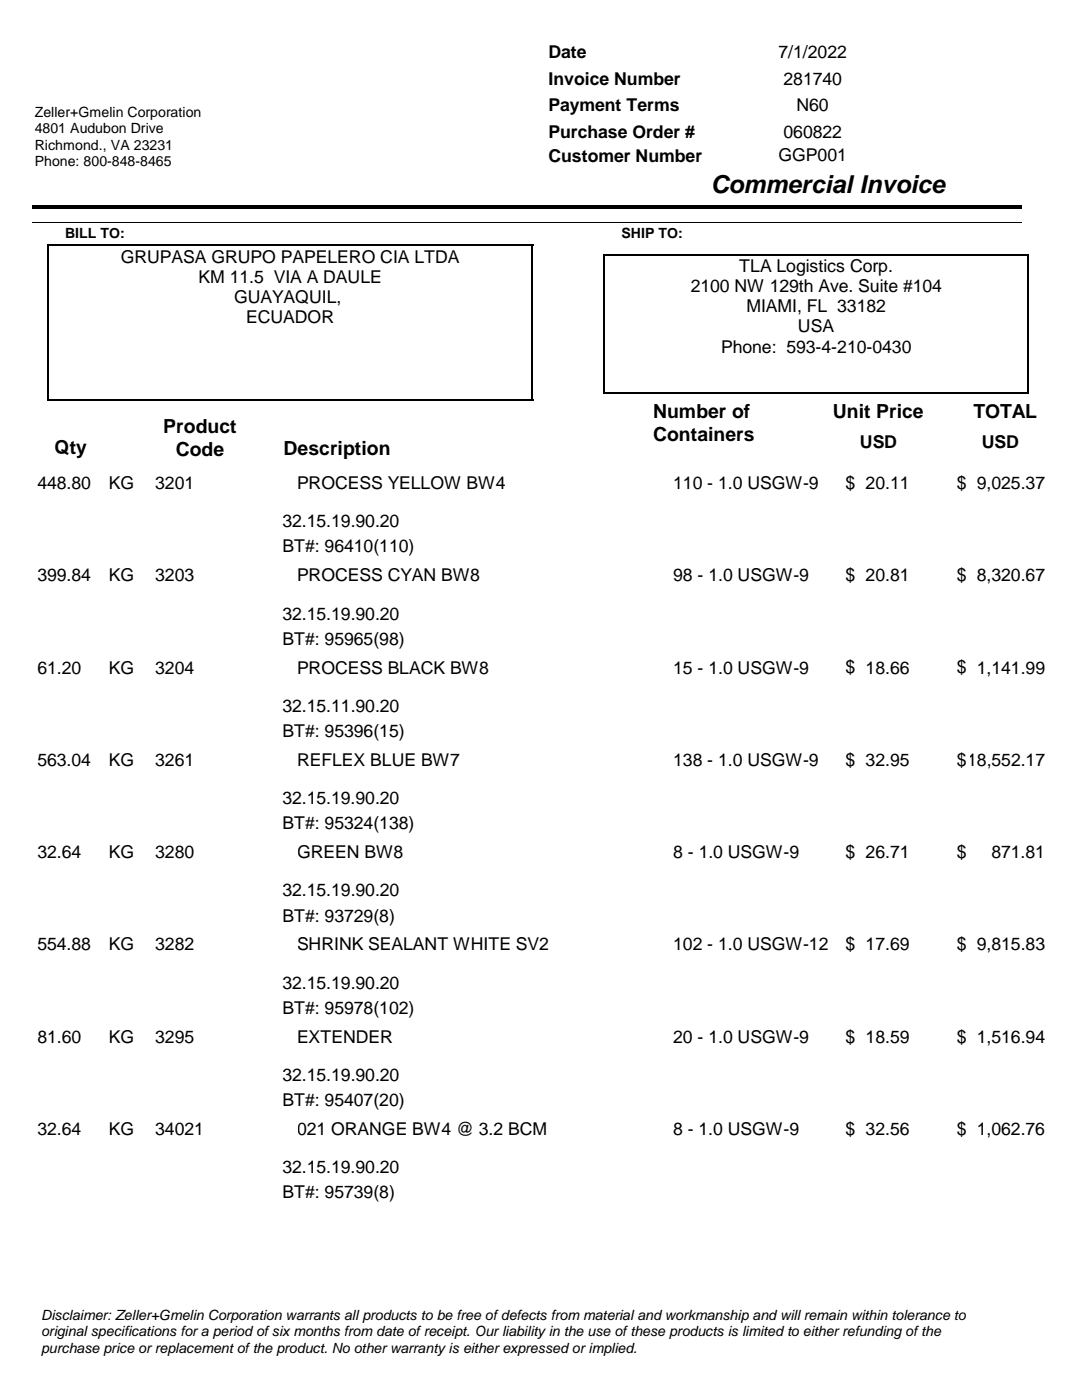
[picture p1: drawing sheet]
<svg xmlns="http://www.w3.org/2000/svg" width="216mm" height="279mm" viewBox="0 0 216 279" stroke-linecap="round" stroke-linejoin="round" font-family="sans-serif">
<defs><g id="words">
<text font-size="4.9" x="141.8" y="38.6">Commercial Invoice</text>
<g font-size="3.9">
<text x="130.4" y="83.4">Number of</text>
<text x="166.2" y="83.4">Unit Price</text>
<text x="194.3" y="83.4">TOTAL</text>
<text x="32.6" y="86.4">Product</text>
<text x="130.4" y="88.1">Containers</text>
<text x="10.9" y="90.6">Qty</text>
<text x="35.1" y="91">Code</text>
<text x="56.6" y="90.7">Description</text>
</g>
<g font-size="3.5">
<text x="109.5" y="11.6">Date</text>
<text x="155.4" y="11.6">7/1/2022</text>
<text x="109.5" y="16.9">Invoice Number</text>
<text x="156.4" y="16.9">281740</text>
<text x="109.5" y="22.2">Payment Terms</text>
<text x="159" y="22.2">N60</text>
<text x="109.5" y="27.5">Purchase Order #</text>
<text x="156.4" y="27.5">060822</text>
<text x="109.5" y="32.3">Customer Number</text>
<text x="155.4" y="32.2">GGP001</text>
<text x="24.1" y="52.4">GRUPASA GRUPO PAPELERO CIA LTDA</text>
<text x="39.6" y="56.4">KM 11.5 VIA A DAULE</text>
<text x="137.8" y="58.3">2100 NW 129th Ave. Suite #104</text>
<text x="147.5" y="54.3">TLA Logistics Corp.</text>
<text x="46.7" y="60.5">GUAYAQUIL,</text>
<text x="49.1" y="64.5">ECUADOR</text>
<text x="149" y="62.3">MIAMI, FL 33182</text>
<text x="143.9" y="70.4">Phone: 593-4-210-0430</text>
<text x="159.3" y="66.3">USA</text>
<text x="171.6" y="89.5">USD</text>
<text x="196" y="89.5">USD</text>
<text x="7.5" y="97.6">448.80</text>
<text x="21.7" y="97.6">KG</text>
<text x="31" y="97.6">3201</text>
<text x="59.3" y="97.6">PROCESS YELLOW BW4</text>
<text x="134.4" y="97.6">110 - 1.0 USGW-9</text>
<text x="168.8" y="97.6">$</text>
<text x="172.8" y="97.6">20.11</text>
<text x="191" y="97.6">$</text>
<text x="195" y="97.6">9,025.37</text>
<text x="56.4" y="105.2">32.15.19.90.20</text>
<text x="56.4" y="110.2">BT#: 96410(110)</text>
<text x="7.5" y="116">399.84</text>
<text x="21.7" y="116">KG</text>
<text x="31" y="116">3203</text>
<text x="59.3" y="116">PROCESS CYAN BW8</text>
<text x="134.4" y="116">98 - 1.0 USGW-9</text>
<text x="168.8" y="116">$</text>
<text x="172.8" y="116">20.81</text>
<text x="191" y="116">$</text>
<text x="195" y="116">8,320.67</text>
<text x="56.4" y="123.7">32.15.19.90.20</text>
<text x="56.4" y="128.7">BT#: 95965(98)</text>
<text x="7.5" y="134.4">61.20</text>
<text x="21.7" y="134.4">KG</text>
<text x="31" y="134.4">3204</text>
<text x="59.3" y="134.4">PROCESS BLACK BW8</text>
<text x="134.4" y="134.4">15 - 1.0 USGW-9</text>
<text x="168.8" y="134.4">$</text>
<text x="172.8" y="134.4">18.66</text>
<text x="191" y="134.4">$</text>
<text x="195" y="134.4">1,141.99</text>
<text x="56.4" y="142.1">32.15.11.90.20</text>
<text x="56.4" y="147.1">BT#: 95396(15)</text>
<text x="7.5" y="152.9">563.04</text>
<text x="21.7" y="152.9">KG</text>
<text x="31" y="152.9">3261</text>
<text x="59.3" y="152.9">REFLEX BLUE BW7</text>
<text x="134.4" y="152.9">138 - 1.0 USGW-9</text>
<text x="168.8" y="152.8">$</text>
<text x="172.8" y="152.9">32.95</text>
<text x="191" y="152.8">$18,552.17</text>
<text x="56.4" y="160.5">32.15.19.90.20</text>
<text x="56.4" y="165.5">BT#: 95324(138)</text>
<text x="7.5" y="171.3">32.64</text>
<text x="21.7" y="171.3">KG</text>
<text x="31" y="171.3">3280</text>
<text x="59.3" y="171.3">GREEN BW8</text>
<text x="134.4" y="171.3">8 - 1.0 USGW-9</text>
<text x="168.8" y="171.3">$</text>
<text x="172.8" y="171.3">26.71</text>
<text x="191" y="171.3">$</text>
<text x="197.9" y="171.3">871.81</text>
<text x="56.4" y="178.9">32.15.19.90.20</text>
<text x="56.4" y="183.9">BT#: 93729(8)</text>
<text x="7.5" y="189.7">554.88</text>
<text x="21.7" y="189.7">KG</text>
<text x="31" y="189.7">3282</text>
<text x="59.3" y="189.7">SHRINK SEALANT WHITE SV2</text>
<text x="134.4" y="189.7">102 - 1.0 USGW-12</text>
<text x="168.8" y="189.7">$</text>
<text x="172.8" y="189.7">17.69</text>
<text x="191" y="189.7">$</text>
<text x="195" y="189.7">9,815.83</text>
<text x="56.4" y="197.3">32.15.19.90.20</text>
<text x="56.4" y="202.3">BT#: 95978(102)</text>
<text x="7.5" y="208.1">81.60</text>
<text x="21.7" y="208.1">KG</text>
<text x="31" y="208.1">3295</text>
<text x="59.3" y="208.1">EXTENDER</text>
<text x="134.4" y="208.1">20 - 1.0 USGW-9</text>
<text x="168.8" y="208.1">$</text>
<text x="172.8" y="208.1">18.59</text>
<text x="191" y="208.1">$</text>
<text x="195" y="208.1">1,516.94</text>
<text x="56.4" y="215.8">32.15.19.90.20</text>
<text x="56.4" y="220.8">BT#: 95407(20)</text>
<text x="7.5" y="226.6">32.64</text>
<text x="21.7" y="226.6">KG</text>
<text x="31" y="226.6">34021</text>
<text x="59.3" y="226.6">021 ORANGE BW4 @ 3.2 BCM</text>
<text x="134.4" y="226.6">8 - 1.0 USGW-9</text>
<text x="168.8" y="226.5">$</text>
<text x="172.8" y="226.6">32.56</text>
<text x="191" y="226.5">$</text>
<text x="195" y="226.6">1,062.76</text>
<text x="56.4" y="239.2">BT#: 95739(8)</text>
<text x="56.4" y="234.2">32.15.19.90.20</text>
</g>
<g font-size="2.8">
<text x="6.9" y="23.4">Zeller+Gmelin Corporation</text>
<text x="6.9" y="26.6">4801 Audubon Drive</text>
<text x="6.9" y="29.9">Richmond., VA 23231</text>
<text x="6.9" y="33.2">Phone: 800-848-8465</text>
<text x="13" y="47.5">BILL TO:</text>
<text x="124" y="47.5">SHIP TO:</text>
<text x="8.2" y="263.4">Disclaimer: Zeller+Gmelin Corporation warrants all products to be free of defects from material and workmanship and will remain within tolerance to</text>
<text x="8.2" y="266.7">original specifications for a period of six months from date of receipt. Our liability in the use of these products is limited to either refunding of the</text>
<text x="8.2" y="270">purchase price or replacement of the product. No other warranty is either expressed or implied.</text>
</g>
</g></defs>
<path d="M120.4 50.8h84.9M205.2 50.6v27.9" fill="none" stroke="#000" stroke-width=".35"/>
<path d="M9.3 49h97.1M9.5 48.8v31.3M106.3 48.8v31.3M120.6 50.6v27.9M9.3 79.9h97.1M120.4 78.3h84.9" fill="none" stroke="#000" stroke-width=".36"/>
<path d="M6.3 40.9h197.5v.7h-197.5z" fill-rule="evenodd" fill="#000"/>
<path d="M6.3 44.5h197.5" fill="none" stroke="#000" stroke-width=".2"/>
<g fill="#fff">
<path d="M6.3 6.4h72v14.5h-72z" fill-rule="evenodd"/>
<path d="M6.3 6.4h72v14.5h-72z" fill-rule="evenodd"/>
<path d="M169.2 94h15.8v3.9h-15.8z" fill-rule="evenodd"/>
<path d="M30.7 94h28.7v3.9h-28.7z" fill-rule="evenodd"/>
<path d="M168.1 94h3.2v6.3h-3.2z" fill-rule="evenodd"/>
<path d="M190.3 94h3.2v6.3h-3.2z" fill-rule="evenodd"/>
<path d="M169.2 112.4h15.8v3.9h-15.8z" fill-rule="evenodd"/>
<path d="M30.7 112.4h28.7v3.9h-28.7z" fill-rule="evenodd"/>
<path d="M168.1 112.4h3.2v6.3h-3.2z" fill-rule="evenodd"/>
<path d="M190.3 112.4h3.2v6.3h-3.2z" fill-rule="evenodd"/>
<path d="M169.2 130.8h15.8v3.9h-15.8z" fill-rule="evenodd"/>
<path d="M30.7 130.8h28.7v3.9h-28.7z" fill-rule="evenodd"/>
<path d="M168.1 130.8h3.2v6.4h-3.2z" fill-rule="evenodd"/>
<path d="M190.3 130.8h3.2v6.4h-3.2z" fill-rule="evenodd"/>
<path d="M169.2 149.3h15.8v3.9h-15.8z" fill-rule="evenodd"/>
<path d="M30.7 149.3h28.7v3.9h-28.7z" fill-rule="evenodd"/>
<path d="M168.1 149.2h3.2v6.4h-3.2z" fill-rule="evenodd"/>
<path d="M190.3 149.2h3.2v6.4h-3.2z" fill-rule="evenodd"/>
<path d="M169.2 167.7h15.8v3.9h-15.8z" fill-rule="evenodd"/>
<path d="M30.7 167.7h28.7v3.9h-28.7z" fill-rule="evenodd"/>
<path d="M168.1 167.7h3.2v6.3h-3.2z" fill-rule="evenodd"/>
<path d="M190.3 167.7h3.2v6.3h-3.2z" fill-rule="evenodd"/>
<path d="M169.2 186.1h15.8v3.9h-15.8z" fill-rule="evenodd"/>
<path d="M30.7 186.1h28.7v3.9h-28.7z" fill-rule="evenodd"/>
<path d="M168.1 186.1h3.2v6.3h-3.2z" fill-rule="evenodd"/>
<path d="M190.3 186.1h3.2v6.3h-3.2z" fill-rule="evenodd"/>
<path d="M169.2 204.5h15.8v3.9h-15.8z" fill-rule="evenodd"/>
<path d="M30.7 204.5h28.7v3.9h-28.7z" fill-rule="evenodd"/>
<path d="M168.1 204.5h3.2v6.3h-3.2z" fill-rule="evenodd"/>
<path d="M190.3 204.5h3.2v6.3h-3.2z" fill-rule="evenodd"/>
<path d="M169.2 223h15.8v3.9h-15.8z" fill-rule="evenodd"/>
<path d="M30.7 223h28.7v3.9h-28.7z" fill-rule="evenodd"/>
<path d="M168.1 222.9h3.2v6.4h-3.2z" fill-rule="evenodd"/>
<path d="M190.3 222.9h3.2v6.4h-3.2z" fill-rule="evenodd"/>
</g>
<use href="#words"/>
</svg>
